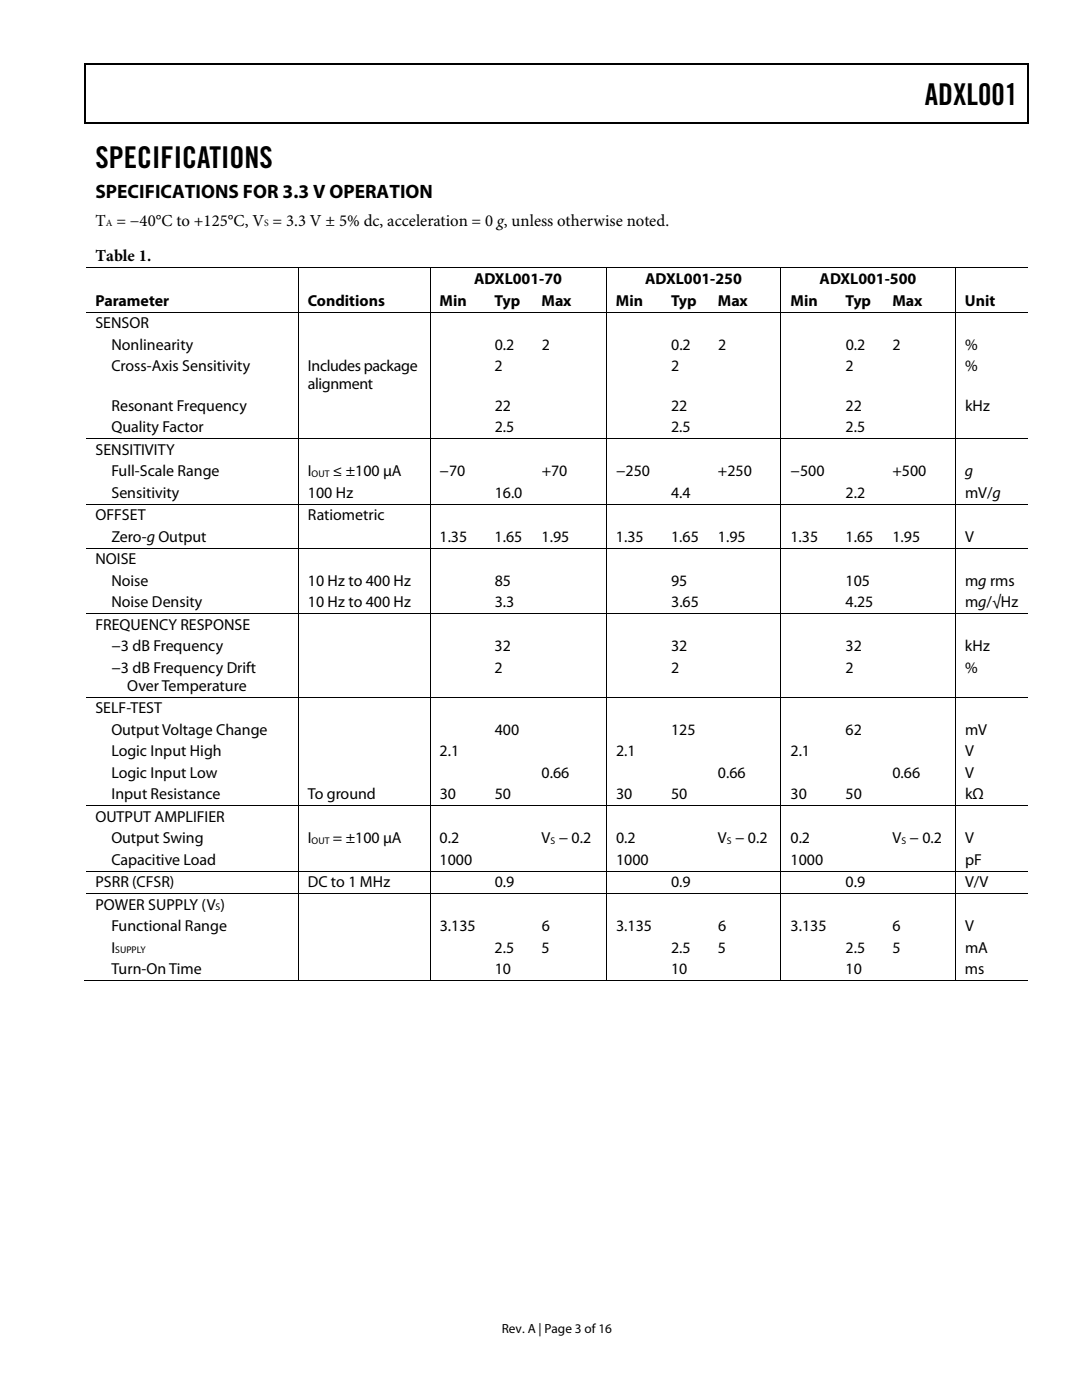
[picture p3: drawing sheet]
<svg xmlns="http://www.w3.org/2000/svg" width="216mm" height="279mm" viewBox="0 0 216 279" stroke-linecap="round" stroke-linejoin="round" font-family="sans-serif">
<defs><g id="words">
<g font-size="6">
<text x="184.5" y="21">ADXL001</text>
<text x="19" y="33.6">SPECIFICATIONS</text>
</g>
<text font-size="3.9" x="19" y="39.6">SPECIFICATIONS FOR 3.3 V OPERATION</text>
<g font-size="3.3">
<text x="19" y="45">T = −40°C to +125°C, V = 3.3 V ± 5% dc, acceleration = 0 g, unless otherwise noted.</text>
<text x="19.1" y="52.1">Table 1.</text>
</g>
<g font-size="3.2">
<text x="94.6" y="56.7">ADXL001-70</text>
<text x="128.7" y="56.7">ADXL001-250</text>
<text x="163.5" y="56.7">ADXL001-500</text>
<text x="19" y="61">Parameter</text>
<text x="19" y="65.5">SENSOR</text>
<text x="61.4" y="61">Conditions</text>
<text x="87.7" y="61">Min</text>
<text x="98.7" y="61">Typ</text>
<text x="108.1" y="61">Max</text>
<text x="122.9" y="61">Min</text>
<text x="133.9" y="61">Typ</text>
<text x="143.2" y="61">Max</text>
<text x="157.7" y="61">Min</text>
<text x="168.7" y="61">Typ</text>
<text x="178.1" y="61">Max</text>
<text x="192.5" y="61">Unit</text>
<text x="22.2" y="69.8">Nonlinearity</text>
<text x="98.7" y="69.8">0.2</text>
<text x="108.1" y="69.8">2</text>
<text x="133.9" y="69.8">0.2</text>
<text x="143.3" y="69.8">2</text>
<text x="168.7" y="69.8">0.2</text>
<text x="178.1" y="69.8">2</text>
<text x="192.6" y="69.8">%</text>
<text x="22.2" y="74.1">Cross-Axis Sensitivity</text>
<text x="61.4" y="74.1">Includes package</text>
<text x="61.4" y="77.7">alignment</text>
<text x="98.7" y="74.1">2</text>
<text x="133.9" y="74.1">2</text>
<text x="168.7" y="74.1">2</text>
<text x="192.6" y="74.1">%</text>
<text x="22.2" y="82">Resonant Frequency</text>
<text x="98.7" y="82">22</text>
<text x="133.9" y="82">22</text>
<text x="168.7" y="82">22</text>
<text x="192.6" y="82">kHz</text>
<text x="22.2" y="86.3">Quality Factor</text>
<text x="98.7" y="86.3">2.5</text>
<text x="133.9" y="86.3">2.5</text>
<text x="168.7" y="86.3">2.5</text>
<text x="19" y="90.8">SENSITIVITY</text>
<text x="22.2" y="95.1">Full-Scale Range</text>
<text x="61.4" y="95.1">I</text>
<text x="66.4" y="95.1">≤ ±100 μA</text>
<text x="87.7" y="95.1">−70</text>
<text x="108.1" y="95.1">+70</text>
<text x="122.9" y="95.1">−250</text>
<text x="143.3" y="95.1">+250</text>
<text x="157.7" y="95.1">−500</text>
<text x="178.1" y="95.1">+500</text>
<text x="192.6" y="95">g</text>
<text x="22.2" y="99.4">Sensitivity</text>
<text x="61.4" y="99.4">100 Hz</text>
<text x="98.7" y="99.4">16.0</text>
<text x="133.9" y="99.4">4.4</text>
<text x="168.7" y="99.4">2.2</text>
<text x="192.6" y="99.4">mV/g</text>
<text x="19" y="103.8">OFFSET</text>
<text x="61.4" y="103.8">Ratiometric</text>
<text x="19" y="112.6">NOISE</text>
<text x="22.2" y="108.1">Zero-g Output</text>
<text x="87.7" y="108.1">1.35</text>
<text x="98.7" y="108.1">1.65</text>
<text x="108.1" y="108.1">1.95</text>
<text x="122.9" y="108.1">1.35</text>
<text x="133.9" y="108.1">1.65</text>
<text x="143.3" y="108.1">1.95</text>
<text x="157.7" y="108.1">1.35</text>
<text x="168.7" y="108.1">1.65</text>
<text x="178.1" y="108.1">1.95</text>
<text x="192.6" y="108.1">V</text>
<text x="22.2" y="116.9">Noise</text>
<text x="61.4" y="116.9">10 Hz to 400 Hz</text>
<text x="98.7" y="116.9">85</text>
<text x="133.9" y="116.9">95</text>
<text x="168.7" y="116.9">105</text>
<text x="192.6" y="116.9">mg rms</text>
<text x="19" y="125.7">FREQUENCY RESPONSE</text>
<text x="22.2" y="121.2">Noise Density</text>
<text x="61.4" y="121.2">10 Hz to 400 Hz</text>
<text x="98.7" y="121.2">3.3</text>
<text x="133.9" y="121.2">3.65</text>
<text x="168.7" y="121.2">4.25</text>
<text x="192.6" y="121.2">mg/√Hz</text>
<text x="22.2" y="130">−3 dB Frequency</text>
<text x="98.7" y="130">32</text>
<text x="133.9" y="130">32</text>
<text x="168.7" y="130">32</text>
<text x="192.5" y="130">kHz</text>
<text x="22.2" y="134.3">−3 dB Frequency Drift</text>
<text x="25.4" y="137.9">Over Temperature</text>
<text x="98.7" y="134.3">2</text>
<text x="133.9" y="134.3">2</text>
<text x="168.7" y="134.3">2</text>
<text x="192.6" y="134.3">%</text>
<text x="19" y="142.3">SELF-TEST</text>
<text x="22.2" y="146.6">Output Voltage Change</text>
<text x="98.7" y="146.6">400</text>
<text x="133.9" y="146.6">125</text>
<text x="168.7" y="146.6">62</text>
<text x="192.6" y="146.6">mV</text>
<text x="22.2" y="150.9">Logic Input High</text>
<text x="22.2" y="155.2">Logic Input Low</text>
<text x="87.7" y="150.9">2.1</text>
<text x="108.1" y="155.2">0.66</text>
<text x="122.9" y="150.9">2.1</text>
<text x="143.3" y="155.2">0.66</text>
<text x="157.7" y="150.9">2.1</text>
<text x="178.1" y="155.2">0.66</text>
<text x="192.6" y="150.9">V</text>
<text x="192.6" y="155.2">V</text>
<text x="22.2" y="159.5">Input Resistance</text>
<text x="61.5" y="159.5">To ground</text>
<text x="87.7" y="159.5">30</text>
<text x="98.7" y="159.5">50</text>
<text x="122.9" y="159.5">30</text>
<text x="133.9" y="159.5">50</text>
<text x="157.7" y="159.5">30</text>
<text x="168.7" y="159.5">50</text>
<text x="192.6" y="159.5">kΩ</text>
<text x="19" y="164">OUTPUT AMPLIFIER</text>
<text x="22.2" y="168.3">Output Swing</text>
<text x="22.2" y="172.6">Capacitive Load</text>
<text x="61.4" y="168.3">I</text>
<text x="66.4" y="168.3">= ±100 μA</text>
<text x="87.7" y="168.3">0.2</text>
<text x="87.7" y="172.6">1000</text>
<text x="108.1" y="168.3">V − 0.2</text>
<text x="122.9" y="168.3">0.2</text>
<text x="122.9" y="172.6">1000</text>
<text x="143.3" y="168.3">V − 0.2</text>
<text x="157.7" y="168.3">0.2</text>
<text x="157.7" y="172.6">1000</text>
<text x="178.1" y="168.3">V − 0.2</text>
<text x="192.6" y="172.6">pF</text>
<text x="192.6" y="168.3">V</text>
<text x="19" y="177">PSRR (CFSR)</text>
<text x="61.4" y="177">DC to 1 MHz</text>
<text x="98.7" y="177">0.9</text>
<text x="133.9" y="177">0.9</text>
<text x="168.7" y="177">0.9</text>
<text x="192.6" y="177">V/V</text>
<text x="19" y="181.5">POWER SUPPLY (V )</text>
<text x="22.2" y="185.8">Functional Range</text>
<text x="87.7" y="185.8">3.135</text>
<text x="108.1" y="185.8">6</text>
<text x="122.9" y="185.8">3.135</text>
<text x="143.3" y="185.8">6</text>
<text x="157.8" y="185.8">3.135</text>
<text x="178.1" y="185.8">6</text>
<text x="192.6" y="185.8">V</text>
<text x="22.2" y="190.1">I</text>
<text x="98.7" y="190.1">2.5</text>
<text x="108.1" y="190.1">5</text>
<text x="133.9" y="190.1">2.5</text>
<text x="143.3" y="190.1">5</text>
<text x="168.7" y="190.1">2.5</text>
<text x="178.1" y="190.1">5</text>
<text x="192.6" y="190.1">mA</text>
<text x="22.2" y="194.4">Turn-On Time</text>
<text x="98.7" y="194.4">10</text>
<text x="133.9" y="194.4">10</text>
<text x="168.7" y="194.4">10</text>
<text x="192.5" y="194.4">ms</text>
</g>
<text font-size="2.6" x="100.1" y="266">Rev. A | Page 3 of 16</text>
<g font-size="1.9">
<text x="21.1" y="45.2">A</text>
<text x="52.7" y="45.2">S</text>
<text x="62.2" y="95.2">OUT</text>
<text x="62.2" y="168.4">OUT</text>
<text x="109.9" y="168.4">S</text>
<text x="145" y="168.4">S</text>
<text x="179.9" y="168.4">S</text>
<text x="43" y="181.7">S</text>
<text x="23" y="190.3">SUPPLY</text>
</g>
</g></defs>
<path d="M16.9 12.7h.2v1h-.2zM205.1 12.7h.2v1h-.2zM205.1 12.7h.2v.3h-.2zM82.3 24.4h.2v.3h-.2zM205.1 24.4h.2v.3h-.2z" fill="#000"/>
<path d="M16.9 12.8h188.2M17 13.7v11M205.2 13.7v11M205.1 24.5h-188.2" fill="none" stroke="#000" stroke-width=".25"/>
<g fill="none" stroke="#000" stroke-width=".2">
<path d="M17.1 53.4h188M59.5 53.5v8.7M85.8 53.5v8.7M121 53.5v8.7M155.8 53.5v8.7M190.6 53.5v8.7M17.1 62.3h188M59.5 62.4v25.1M85.8 62.4v25.1M121 62.4v25.1M155.8 62.4v25.1M190.6 62.4v25.1"/>
<path d="M17.1 87.6h188M59.5 87.7v12.8M85.8 87.7v12.8M121 87.7v12.8M155.8 87.7v12.8M190.6 87.7v12.8M17.1 100.6h188M17.1 109.4h188M59.5 100.7v8.6M59.5 109.5v12.9M85.8 100.7v8.6M85.8 109.5v12.9"/>
<path d="M121 100.7v8.6M121 109.5v12.9M155.8 100.7v8.6M155.8 109.5v12.9M190.6 100.7v8.6M190.6 109.5v12.9M17.1 122.5h188M17.1 139.1h188M59.5 122.6v16.4M59.5 139.2v21.5M85.8 122.6v16.4M85.8 139.2v21.5"/>
<path d="M121 122.6v16.4M121 139.2v21.5M155.8 122.6v16.4M155.8 139.2v21.5M190.6 122.6v16.4M190.6 139.2v21.5M17.1 160.8h188M17.1 173.8h188M17.1 178.3h188M59.5 160.9v12.9M59.5 173.9v4.3M59.5 178.4v17.4"/>
<path d="M85.8 160.9v12.9M85.8 173.9v4.3M85.8 178.4v17.4M121 160.9v12.9M121 173.9v4.3M121 178.4v17.4M155.8 160.9v12.9M155.8 173.9v4.3M155.8 178.4v17.4M190.6 160.9v12.9M190.6 173.9v4.3M190.6 178.4v17.4"/>
<path d="M16.9 195.7h42.5M59.6 195.7h26.1M85.9 195.7h35M121.1 195.7h34.6M155.9 195.7h34.7M190.7 195.7h14.4"/>
</g>
<use href="#words"/>
</svg>
